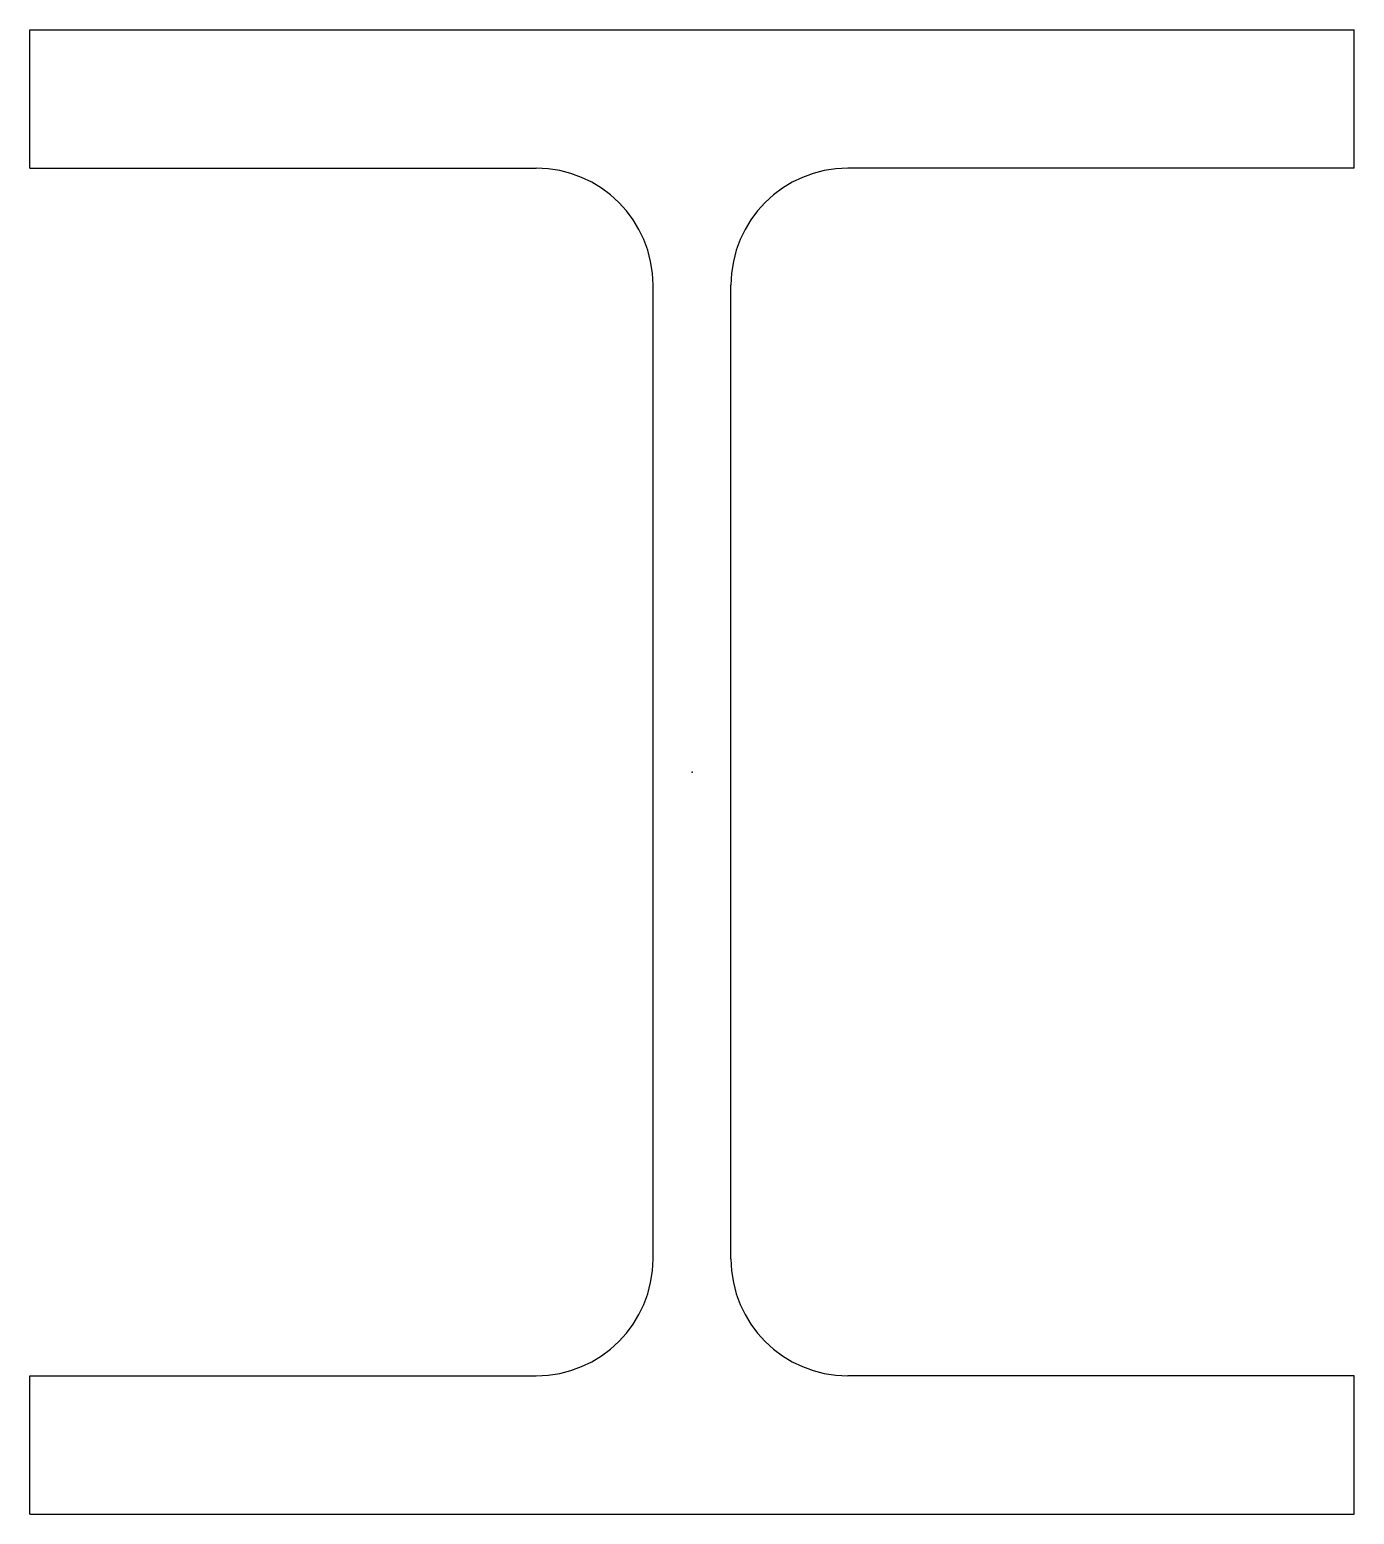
# Model space of a CAD drawing. Header units: millimetres. Extents: x -153 to 153, y -172 to 172.
import ezdxf

# ---------------------------------------------------------------- set-up
doc = ezdxf.new("R2010")
doc.units = ezdxf.units.MM
doc.layers.add('Profile', color=7, linetype='Continuous')

msp = doc.modelspace()

# ---------------------------------------------------------------- linework, layer by layer
at = {"layer": 'Profile'}
for p, q in [((-153, 171.5), (153, 171.5)), ((-153, 139.5), (-153, 171.5)), ((153, 139.5), (153, 171.5)), ((-153, 139.5), (-36, 139.5)), ((153, 139.5), (36, 139.5)), ((-9, -112.5), (-9, 112.5)), ((9, -112.5), (9, 112.5)), ((-153, -171.5), (-153, -139.5)), ((-153, -139.5), (-36, -139.5)), ((153, -139.5), (36, -139.5)), ((153, -171.5), (153, -139.5)), ((-153, -171.5), (153, -171.5))]:
    msp.add_line(p, q, dxfattribs=at)
for centre, start, end in [((-36, 112.5), 0, 90), ((36, 112.5), 90, 180), ((-36, -112.5), 270, 0), ((36, -112.5), 180, 270)]:
    msp.add_arc(centre, 27, start, end, dxfattribs=at)
msp.add_point((0, 0), dxfattribs=at)

doc.saveas('drawing.dxf')
